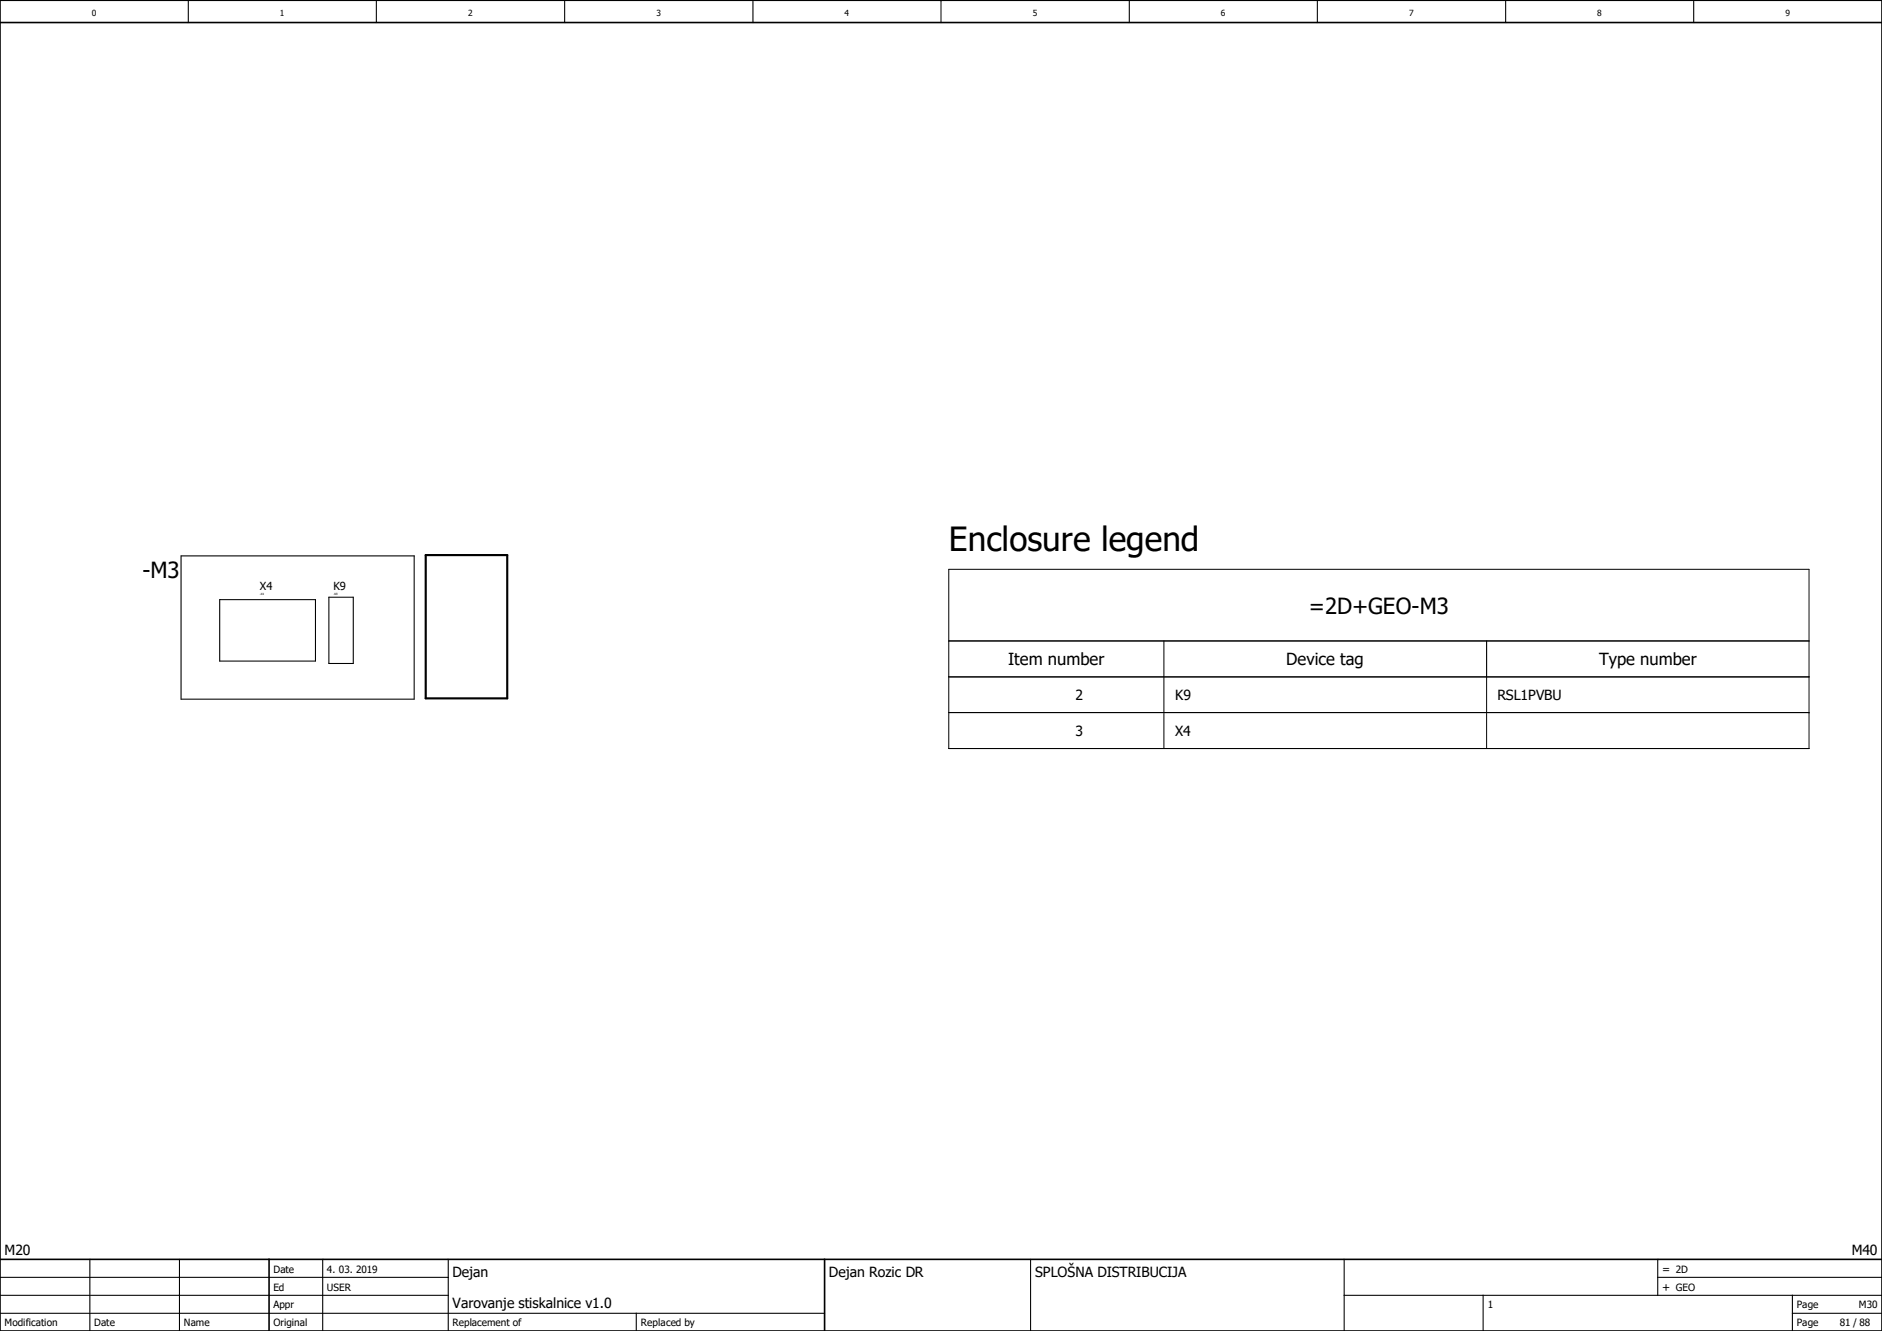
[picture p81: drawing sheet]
<svg xmlns="http://www.w3.org/2000/svg" width="297mm" height="210mm" viewBox="0 0 297 210" stroke-linecap="round" stroke-linejoin="round" font-family="sans-serif">
<defs><g id="words">
<text font-size="5.3" x="149.7" y="87">Enclosure legend</text>
<g font-size="3.5">
<text x="22.5" y="91.3">-M3</text>
<text x="206.5" y="96.9">=2D+GEO-M3</text>
</g>
<g font-size="2.6">
<text x="159.1" y="105">Item number</text>
<text x="203" y="105">Device tag</text>
<text x="252.4" y="105">Type number</text>
</g>
<g font-size="2.2">
<text x="169.8" y="110.4">2</text>
<text x="185.5" y="110.4">K9</text>
<text x="236.3" y="110.4">RSL1PVBU</text>
<text x="169.8" y="116.1">3</text>
<text x="185.5" y="116.1">X4</text>
<text x=".7" y="198">M20</text>
<text x="292.2" y="198">M40</text>
<text x="71.4" y="201.5">Dejan</text>
<text x="130.8" y="201.5">Dejan Rozic DR</text>
<text x="163.4" y="201.5">SPLOŠNA DISTRIBUCIJA</text>
<text x="71.4" y="206.5">Varovanje stiskalnice v1.0</text>
</g>
<g font-size="1.8">
<text x="41" y="93.1">X4</text>
<text x="52.6" y="93.1">K9</text>
<text x="262.3" y="203.7">+ GEO</text>
<text x="262.3" y="200.8">= 2D</text>
</g>
<g font-size="1.6">
<text x="43.1" y="203.7">Ed</text>
<text x="43.1" y="200.8">Date</text>
<text x="51.6" y="203.7">USER</text>
<text x="51.6" y="200.8">4. 03. 2019</text>
<text x=".7" y="209.3">Modification</text>
<text x="14.9" y="209.3">Date</text>
<text x="29" y="209.3">Name</text>
<text x="43.1" y="209.3">Original</text>
<text x="43.1" y="206.5">Appr</text>
<text x="71.4" y="209.3">Replacement of</text>
<text x="101.1" y="209.3">Replaced by</text>
<text x="234.8" y="206.5">1</text>
<text x="283.5" y="206.5">Page</text>
<text x="283.5" y="209.3">Page</text>
<text x="290.4" y="209.3">81 / 88</text>
<text x="293.4" y="206.5">M30</text>
</g>
<g font-size="1.3">
<text x="14.5" y="2.5">0</text>
<text x="44.2" y="2.5">1</text>
<text x="73.9" y="2.5">2</text>
<text x="103.6" y="2.5">3</text>
<text x="133.3" y="2.5">4</text>
<text x="163" y="2.5">5</text>
<text x="192.7" y="2.5">6</text>
<text x="222.4" y="2.5">7</text>
<text x="252.1" y="2.5">8</text>
<text x="281.8" y="2.5">9</text>
</g>
<g font-size=".5">
<text x="41" y="93.9">-X4</text>
<text x="52.6" y="93.9">-K9</text>
</g>
</g></defs>
<path d="M141.4 68.6l-141.4 141.5M0 160.4l70.2 49.6M-.1 210l.2 .1" fill="none" stroke="#fff" stroke-width=".16"/>
<g fill="none" stroke="#000" stroke-width=".17">
<path d="M29.7 0v3.6M59.4 0v3.6M89.1 0v3.6M118.8 0v3.6M148.5 0v3.6M178.2 0v3.6M207.9 0v3.6M237.6 0v3.6M267.3 0v3.6M28.6 87.7h36.8v22.6h-36.8zM34.7 94.6h15.1v9.7h-15.1zM51.9 94.2h3.9v10.5h-3.9z"/>
<path d="M234.6 101.1v5.7M14.2 198.7v11.3M28.3 198.7v11.3M50.9 198.7v11.3M70.7 198.7v11.3M162.6 198.7v11.3M212.1 198.7v11.3M261.6 198.7v5.7M0 207.2h130.1M0 204.4h70.7M0 201.5h70.7M100.4 207.2v2.8"/>
<path d="M212.1 204.4h84.9M234.1 204.4v5.6M261.6 201.5h35.4M282.9 207.2h14.1M282.9 204.4v5.6"/>
</g>
<path d="M0 3.6h297M0 0h297v210h-297zM0 198.7h297M42.5 198.7v11.3M130.1 198.7v11.3" fill="none" stroke="#000" stroke-width=".25"/>
<path d="M149.7 89.8h135.8v28.3h-135.8zM149.7 106.8h135.8M149.7 101.1h135.8M149.7 112.4h135.8M183.7 101.1v5.7M183.7 106.9v5.5M183.7 112.6v5.4M234.6 106.9v5.5M234.6 112.6v5.4" fill="none" stroke="#000" stroke-width=".16"/>
<path d="M67.2 87.6h12.9v22.6h-12.9z" fill="none" stroke="#000" stroke-width=".34"/>
<use href="#words"/>
</svg>
